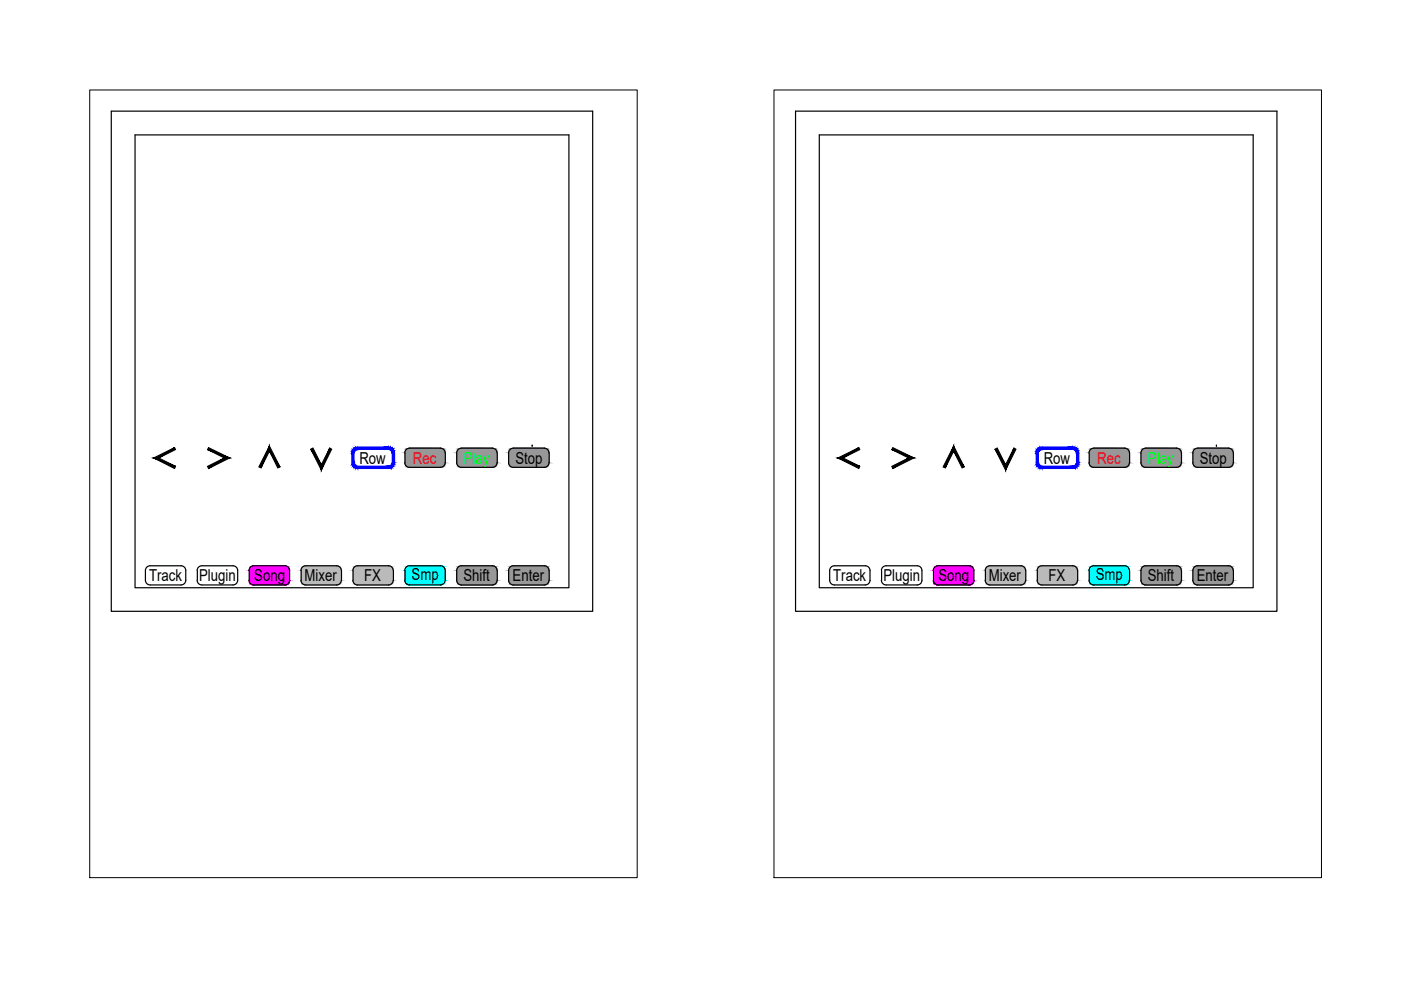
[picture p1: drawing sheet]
<svg xmlns="http://www.w3.org/2000/svg" width="297mm" height="210mm" viewBox="0 0 297 210" stroke-linecap="round" stroke-linejoin="round" font-family="sans-serif">
<defs><g id="words">
<g font-size="3.5">
<text x="76.2" y="98.3">Row</text>
<text x="109.3" y="98.3">Stop</text>
<text x="221.3" y="98.3">Row</text>
<text x="254.4" y="98.3">Stop</text>
<text x="31.6" y="123.2">Track</text>
<text x="42.2" y="123.3">Plugin</text>
<text x="53.9" y="123.3">Song</text>
<text x="64.6" y="123.2">Mixer</text>
<text x="77.2" y="123.3">FX</text>
<text x="87.3" y="122.9">Smp</text>
<text x="98.3" y="123.3">Shift</text>
<text x="108.7" y="123.2">Enter</text>
<text x="176.7" y="123.2">Track</text>
<text x="187.3" y="123.3">Plugin</text>
<text x="199" y="123.3">Song</text>
<text x="209.6" y="123.2">Mixer</text>
<text x="222.3" y="123.3">FX</text>
<text x="232.3" y="122.9">Smp</text>
<text x="243.3" y="123.3">Shift</text>
<text x="253.8" y="123.2">Enter</text>
</g>
<g font-size="3.5" fill="#f00">
<text x="87.6" y="98.3">Rec</text>
<text x="232.6" y="98.3">Rec</text>
</g>
<g font-size="3.5" fill="#0f0">
<text x="98.3" y="98.3">Play</text>
<text x="243.4" y="98.3">Play</text>
</g>
</g></defs>
<!-- layer: 0 -->
<g fill="#0ff" stroke="#0ff" stroke-width=".21">
<path d="M231.9 120h6.7zM231.7 120h6.9z"/>
<path d="M231.7 120h7.1zM231.6 120h7.2z"/>
<path d="M231.6 120l7.4 .1zM231.4 120.1h7.6z"/>
<path d="M231.4 120.1l7.8 .1-.2-.1zM231.4 120.1l7.8 .1h-7.9z"/>
<path d="M231.3 120.2l7.9 .1v-.1zM231.3 120.2l7.9 .1h-8z"/>
<path d="M231.2 120.3l8.2 .2-.2-.2zM231.2 120.3l8.2 .2h-8.3z"/>
<path d="M231.1 120.5l8.4 .1-.1-.1zM231.1 120.5l8.4 .1h-8.5z"/>
<path d="M231 120.6l8.5 .2v-.2zM231 120.6l8.5 .2h-8.6z"/>
<path d="M230.9 120.8l8.6 .2v-.2zM230.9 120.8l8.6 .2h-8.6z"/>
<path d="M230.9 121l8.6 2v-2zM230.9 121l8.6 2h-8.6z"/>
<path d="M230.9 123l8.6 .2v-.2zM230.9 123l8.6 .2h-8.6z"/>
<path d="M230.9 123.2l8.6 .2v-.2zM230.9 123.2l8.6 .2h-8.5z"/>
<path d="M231 123.4l8.4 .2 .1-.2zM231 123.4l8.4 .2h-8.3z"/>
<path d="M231.1 123.6l8.1 .1 .2-.1zM231.1 123.6l8.1 .1h-8z"/>
<path d="M231.2 123.7l8 .1v-.1zM231.2 123.7l8 .1h-7.9z"/>
<path d="M231.3 123.8h7.9zM231.3 123.8l7.7 .1z"/>
<path d="M231.4 123.9h7.6zM231.4 123.9l7.4 .1z"/>
<path d="M231.6 124h7.2zM231.6 124h7z"/>
<path d="M231.7 124h6.9zM231.7 124h6.8z"/>
<path d="M86.8 120h6.8zM86.7 120h6.9z"/>
<path d="M86.7 120h7zM86.5 120h7.2z"/>
<path d="M86.5 120l7.4 .1zM86.3 120.1h7.6z"/>
<path d="M86.3 120.1l7.8 .1-.2-.1zM86.3 120.1l7.8 .1h-7.9z"/>
<path d="M86.2 120.2l8 .1-.1-.1zM86.2 120.2l8 .1h-8.1z"/>
<path d="M86.1 120.3l8.2 .2-.1-.2zM86.1 120.3l8.2 .2h-8.3z"/>
<path d="M86 120.5l8.4 .1-.1-.1zM86 120.5l8.4 .1h-8.5z"/>
<path d="M85.9 120.6l8.5 .2v-.2zM85.9 120.6l8.5 .2h-8.5z"/>
<path d="M85.9 120.8l8.5 .2v-.2zM85.9 120.8l8.5 .2h-8.5z"/>
<path d="M85.9 121l8.5 2v-2zM85.9 121l8.5 2h-8.5z"/>
<path d="M85.9 123l8.5 .2v-.2zM85.9 123l8.5 .2h-8.5z"/>
<path d="M85.9 123.2l8.5 .2v-.2zM85.9 123.2l8.5 .2h-8.5z"/>
<path d="M85.9 123.4l8.4 .2 .1-.2zM85.9 123.4l8.4 .2h-8.3z"/>
<path d="M86 123.6l8.2 .1 .1-.1zM86 123.6l8.2 .1h-8.1z"/>
<path d="M86.1 123.7l8 .1 .1-.1zM86.1 123.7l8 .1h-7.9z"/>
<path d="M86.2 123.8h7.9zM86.2 123.8l7.7 .1z"/>
<path d="M86.3 123.9h7.6zM86.3 123.9l7.4 .1z"/>
<path d="M86.5 124h7.2zM86.5 124h7.1z"/>
<path d="M86.7 124h6.9zM86.7 124h6.7z"/>
</g>
<g fill="#f0f" stroke="#f0f" stroke-width=".21">
<path d="M198.9 120h6.8zM198.7 120h7z"/>
<path d="M198.7 120h7.2zM198.5 120h7.4z"/>
<path d="M198.5 120l7.6 .1zM198.3 120.1h7.8z"/>
<path d="M198.3 120.1l7.9 .2-.1-.2zM198.3 120.1l7.9 .2h-8z"/>
<path d="M198.2 120.3l8.1 .1-.1-.1zM198.2 120.3l8.1 .1h-8.2z"/>
<path d="M198.1 120.4l8.3 .2-.1-.2zM198.1 120.4l8.3 .2h-8.4z"/>
<path d="M198 120.6l8.5 .2-.1-.2zM198 120.6l8.5 .2h-8.6z"/>
<path d="M197.9 120.8l8.6 .2v-.2zM197.9 120.8l8.6 .2h-8.6z"/>
<path d="M197.9 121l8.6 2v-2zM197.9 121l8.6 2h-8.6z"/>
<path d="M197.9 123l8.6 .2v-.2zM197.9 123l8.6 .2h-8.6zM197.9 123.2h8.6zM197.9 123.2h8.6z"/>
<path d="M197.9 123.2l8.5 .2 .1-.2zM197.9 123.2l8.5 .2h-8.4z"/>
<path d="M198 123.4h8.4zM198 123.4h8.4z"/>
<path d="M198 123.4l8.3 .2 .1-.2zM198 123.4l8.3 .2h-8.3z"/>
<path d="M198 123.6h8.3zM198 123.6h8.3z"/>
<path d="M198.1 123.6h8.2zM198.1 123.6l8.2 .1z"/>
<path d="M198.1 123.7h8.2zM198.1 123.7h8.1z"/>
<path d="M198.2 123.7h8zM198.2 123.7l7.9 .1z"/>
<path d="M198.3 123.8h7.8zM198.3 123.8l7.8 .1z"/>
<path d="M198.3 123.9h7.8zM198.3 123.9h7.7z"/>
<path d="M198.4 123.9h7.6zM198.4 123.9l7.5 .1z"/>
<path d="M198.5 124h7.4zM198.5 124h7.3z"/>
<path d="M198.6 124h7.2zM198.6 124h7.1z"/>
<path d="M198.7 124h6.9zM198.7 124h7z"/>
<path d="M198.7 124h6.9zM198.7 124h6.8z"/>
<path d="M53.8 120h6.8zM53.7 120h6.9z"/>
<path d="M53.7 120h7.1zM53.4 120h7.4z"/>
<path d="M53.4 120l7.6 .1zM53.3 120.1h7.7z"/>
<path d="M53.3 120.1l7.8 .2-.1-.2zM53.3 120.1l7.8 .2h-8z"/>
<path d="M53.1 120.3l8.1 .1-.1-.1zM53.1 120.3l8.1 .1h-8.2z"/>
<path d="M53 120.4l8.3 .2-.1-.2zM53 120.4l8.3 .2h-8.4z"/>
<path d="M52.9 120.6l8.5 .2-.1-.2zM52.9 120.6l8.5 .2h-8.6z"/>
<path d="M52.8 120.8l8.6 .2v-.2zM52.8 120.8l8.6 .2h-8.6z"/>
<path d="M52.8 121l8.6 2v-2zM52.8 121l8.6 2h-8.6z"/>
<path d="M52.8 123l8.6 .2v-.2zM52.8 123l8.6 .2h-8.6zM52.8 123.2h8.6zM52.8 123.2h8.6z"/>
<path d="M52.8 123.2l8.6 .2v-.2zM52.8 123.2l8.6 .2h-8.5z"/>
<path d="M52.9 123.4h8.5zM52.9 123.4h8.4z"/>
<path d="M52.9 123.4l8.4 .2v-.2zM52.9 123.4l8.4 .2h-8.3z"/>
<path d="M53 123.6h8.3zM53 123.6h8.2z"/>
<path d="M53 123.6h8.2zM53 123.6l8.2 .1z"/>
<path d="M53.1 123.7h8.1zM53.1 123.7h8z"/>
<path d="M53.1 123.7h8zM53.1 123.7l8 .1z"/>
<path d="M53.2 123.8h7.9zM53.2 123.8l7.8 .1z"/>
<path d="M53.3 123.9h7.7zM53.3 123.9h7.6z"/>
<path d="M53.4 123.9h7.5zM53.4 123.9l7.4 .1z"/>
<path d="M53.4 124h7.4zM53.4 124h7.3z"/>
<path d="M53.5 124h7.2zM53.5 124h7.1z"/>
<path d="M53.7 124h6.9zM53.7 124h6.9z"/>
<path d="M53.7 124h6.9zM53.7 124h6.7z"/>
</g>
<g fill="#bababa" stroke="#bababa" stroke-width=".21">
<path d="M209.9 120h6.8zM209.7 120h7z"/>
<path d="M209.7 120h7.2zM209.5 120h7.4z"/>
<path d="M209.5 120l7.6 .1zM209.4 120.1h7.7z"/>
<path d="M209.4 120.1l7.8 .2-.1-.2zM209.4 120.1l7.8 .2h-8z"/>
<path d="M209.2 120.3l8.1 .1-.1-.1zM209.2 120.3l8.1 .1h-8.2z"/>
<path d="M209.1 120.4l8.3 .2-.1-.2zM209.1 120.4l8.3 .2h-8.4z"/>
<path d="M209 120.6l8.5 .2-.1-.2zM209 120.6l8.5 .2h-8.6z"/>
<path d="M208.9 120.8l8.6 .2v-.2zM208.9 120.8l8.6 .2h-8.6z"/>
<path d="M208.9 121l8.6 2v-2zM208.9 121l8.6 2h-8.6z"/>
<path d="M208.9 123l8.6 .2v-.2zM208.9 123l8.6 .2h-8.6z"/>
<path d="M208.9 123.2l8.5 .2 .1-.2zM208.9 123.2l8.5 .2h-8.4z"/>
<path d="M209 123.4l8.4 .2v-.2zM209 123.4l8.4 .2h-8.3z"/>
<path d="M209.1 123.6l8.2 .1 .1-.1zM209.1 123.6l8.2 .1h-8.2z"/>
<path d="M209.1 123.7l8 .1 .2-.1zM209.1 123.7l8 .1h-7.8z"/>
<path d="M209.3 123.8h7.8zM209.3 123.8l7.7 .1z"/>
<path d="M209.4 123.9h7.6zM209.4 123.9l7.4 .1z"/>
<path d="M209.6 124h7.2zM209.6 124h7.1z"/>
<path d="M209.7 124h7zM209.7 124h6.8z"/>
<path d="M220.9 120h6.8zM220.7 120h7z"/>
<path d="M220.7 120h7.1zM220.6 120h7.2z"/>
<path d="M220.6 120l7.4 .1zM220.4 120.1h7.6z"/>
<path d="M220.4 120.1l7.7 .1-.1-.1zM220.4 120.1l7.7 .1h-7.8z"/>
<path d="M220.3 120.2l8 .1-.2-.1zM220.3 120.2l8 .1h-8.2z"/>
<path d="M220.1 120.3l8.3 .2-.1-.2zM220.1 120.3l8.3 .2h-8.3z"/>
<path d="M220.1 120.5l8.3 .1v-.1zM220.1 120.5l8.3 .1h-8.4z"/>
<path d="M220 120.6l8.5 .2-.1-.2zM220 120.6l8.5 .2h-8.6z"/>
<path d="M219.9 120.8l8.6 .2v-.2zM219.9 120.8l8.6 .2h-8.6z"/>
<path d="M219.9 121l8.6 2v-2zM219.9 121l8.6 2h-8.6z"/>
<path d="M219.9 123l8.6 .2v-.2zM219.9 123l8.6 .2h-8.6z"/>
<path d="M219.9 123.2l8.5 .2 .1-.2zM219.9 123.2l8.5 .2h-8.4z"/>
<path d="M220 123.4l8.4 .2v-.2zM220 123.4l8.4 .2h-8.3z"/>
<path d="M220.1 123.6l8.2 .1 .1-.1zM220.1 123.6l8.2 .1h-8.2z"/>
<path d="M220.1 123.7l8 .1 .2-.1zM220.1 123.7l8 .1h-7.8z"/>
<path d="M220.3 123.8h7.8zM220.3 123.8l7.7 .1z"/>
<path d="M220.4 123.9h7.6zM220.4 123.9l7.4 .1z"/>
<path d="M220.6 124h7.2zM220.6 124h7.1z"/>
<path d="M220.7 124h7zM220.7 124h6.8z"/>
<path d="M64.8 120h6.8zM64.7 120h6.9z"/>
<path d="M64.7 120h7.1zM64.4 120h7.4z"/>
<path d="M64.4 120l7.6 .1zM64.3 120.1h7.7z"/>
<path d="M64.3 120.1l7.8 .2-.1-.2zM64.3 120.1l7.8 .2h-8z"/>
<path d="M64.1 120.3l8.1 .1-.1-.1zM64.1 120.3l8.1 .1h-8.2z"/>
<path d="M64 120.4l8.3 .2-.1-.2zM64 120.4l8.3 .2h-8.4z"/>
<path d="M63.9 120.6l8.5 .2-.1-.2zM63.9 120.6l8.5 .2h-8.5z"/>
<path d="M63.9 120.8l8.5 .2v-.2zM63.9 120.8l8.5 .2h-8.5z"/>
<path d="M63.9 121l8.5 2v-2zM63.9 121l8.5 2h-8.5z"/>
<path d="M63.9 123l8.5 .2v-.2zM63.9 123l8.5 .2h-8.5z"/>
<path d="M63.9 123.2l8.5 .2v-.2zM63.9 123.2l8.5 .2h-8.5z"/>
<path d="M63.9 123.4l8.4 .2 .1-.2zM63.9 123.4l8.4 .2h-8.3z"/>
<path d="M64 123.6l8.2 .1 .1-.1zM64 123.6l8.2 .1h-8.1z"/>
<path d="M64.1 123.7l8 .1 .1-.1zM64.1 123.7l8 .1h-7.9z"/>
<path d="M64.2 123.8h7.9zM64.2 123.8l7.7 .1z"/>
<path d="M64.3 123.9h7.6zM64.3 123.9l7.5 .1z"/>
<path d="M64.5 124h7.3zM64.5 124h7.1z"/>
<path d="M64.7 124h6.9zM64.7 124h6.7z"/>
<path d="M75.8 120h6.8zM75.7 120h6.9z"/>
<path d="M75.7 120h7zM75.5 120h7.2z"/>
<path d="M75.5 120l7.4 .1zM75.3 120.1h7.6z"/>
<path d="M75.3 120.1l7.8 .1-.2-.1zM75.3 120.1l7.8 .1h-7.9z"/>
<path d="M75.2 120.2l8 .1-.1-.1zM75.2 120.2l8 .1h-8.1z"/>
<path d="M75.1 120.3l8.2 .2-.1-.2zM75.1 120.3l8.2 .2h-8.3z"/>
<path d="M75 120.5l8.4 .1-.1-.1zM75 120.5l8.4 .1h-8.5z"/>
<path d="M74.9 120.6l8.5 .2v-.2zM74.9 120.6l8.5 .2h-8.5z"/>
<path d="M74.9 120.8l8.5 .2v-.2zM74.9 120.8l8.5 .2h-8.5z"/>
<path d="M74.9 121l8.5 2v-2zM74.9 121l8.5 2h-8.5z"/>
<path d="M74.9 123l8.5 .2v-.2zM74.9 123l8.5 .2h-8.5z"/>
<path d="M74.9 123.2l8.5 .2v-.2zM74.9 123.2l8.5 .2h-8.5z"/>
<path d="M74.9 123.4l8.4 .2 .1-.2zM74.9 123.4l8.4 .2h-8.3z"/>
<path d="M75 123.6l8.2 .1 .1-.1zM75 123.6l8.2 .1h-8.1z"/>
<path d="M75.1 123.7l8 .1 .1-.1zM75.1 123.7l8 .1h-7.9z"/>
<path d="M75.2 123.8h7.9zM75.2 123.8l7.7 .1z"/>
<path d="M75.3 123.9h7.6zM75.3 123.9l7.4 .1z"/>
<path d="M75.5 124h7.2zM75.5 124h7.1z"/>
<path d="M75.7 124h6.9zM75.7 124h6.7z"/>
</g>
<g fill="#989898" stroke="#989898" stroke-width=".21">
<path d="M253.9 95l6.8 .1zM253.8 95.1h6.9z"/>
<path d="M242.9 95l6.8 .1zM242.8 95.1h6.9z"/>
<path d="M231.9 95l6.7 .1zM231.7 95.1h6.9z"/>
<path d="M253.8 95.1h7zM253.6 95.1h7.2z"/>
<path d="M242.8 95.1h7zM242.6 95.1h7.2z"/>
<path d="M231.7 95.1h7.1zM231.6 95.1h7.2z"/>
<path d="M253.6 95.1l7.4 .1zM253.4 95.2h7.6z"/>
<path d="M242.6 95.1l7.4 .1zM242.4 95.2h7.6z"/>
<path d="M231.6 95.1l7.4 .1zM231.4 95.2h7.6z"/>
<path d="M253.4 95.2l7.7 .1-.1-.1zM253.3 95.3l.1-.1 7.7 .1z"/>
<path d="M242.4 95.2l7.7 .1-.1-.1zM242.4 95.2l7.7 .1h-7.8z"/>
<path d="M231.4 95.2l7.8 .1-.2-.1zM231.4 95.2l7.8 .1h-7.9z"/>
<path d="M253.3 95.3l8 .1-.2-.1zM253.3 95.3l8 .1h-8.1z"/>
<path d="M242.3 95.3l7.9 .1-.1-.1zM242.3 95.3l7.9 .1h-8z"/>
<path d="M231.3 95.3l7.9 .1v-.1zM231.3 95.3l7.9 .1h-8z"/>
<path d="M253.2 95.4l8.2 .1-.1-.1zM253.2 95.4l8.2 .1h-8.3z"/>
<path d="M242.2 95.4l8.2 .1-.2-.1zM242.2 95.4l8.2 .1h-8.3z"/>
<path d="M231.2 95.4l8.2 .1-.2-.1zM231.2 95.4l8.2 .1h-8.3z"/>
<path d="M253.1 95.5l8.3 .2v-.2zM253.1 95.5l8.3 .2h-8.4z"/>
<path d="M242.1 95.5l8.3 .2v-.2zM242.1 95.5l8.3 .2h-8.4z"/>
<path d="M231.1 95.5l8.4 .2-.1-.2zM231.1 95.5l8.4 .2h-8.5z"/>
<path d="M253 95.7l8.5 .2-.1-.2zM253 95.7l8.5 .2h-8.5z"/>
<path d="M242 95.7l8.5 .2-.1-.2zM242 95.7l8.5 .2h-8.6z"/>
<path d="M231 95.7l8.5 .2v-.2zM231 95.7l8.5 .2h-8.6z"/>
<path d="M253 95.9l8.5 .1v-.1zM253 95.9l8.5 .1h-8.6z"/>
<path d="M241.9 95.9l8.6 .1v-.1zM241.9 95.9l8.6 .1h-8.6z"/>
<path d="M230.9 95.9l8.6 .1v-.1zM230.9 95.9l8.6 .1h-8.6z"/>
<path d="M252.9 96l8.6 2.1v-2.1zM252.9 96l8.6 2.1h-8.6z"/>
<path d="M241.9 96l8.6 2.1v-2.1zM241.9 96l8.6 2.1h-8.6z"/>
<path d="M230.9 96l8.6 2.1v-2.1zM230.9 96l8.6 2.1h-8.6z"/>
<path d="M252.9 98.1l8.6 .2v-.2zM252.9 98.1l8.6 .2h-8.5z"/>
<path d="M241.9 98.1l8.6 .2v-.2zM241.9 98.1l8.6 .2h-8.6z"/>
<path d="M230.9 98.1l8.6 .2v-.2zM230.9 98.1l8.6 .2h-8.6z"/>
<path d="M253 98.3l8.4 .2 .1-.2zM253 98.3l8.4 .2h-8.4z"/>
<path d="M241.9 98.3l8.5 .2 .1-.2zM241.9 98.3l8.5 .2h-8.4z"/>
<path d="M230.9 98.3l8.6 .2v-.2zM230.9 98.3l8.6 .2h-8.5z"/>
<path d="M253 98.5l8.4 .1v-.1zM253 98.5l8.4 .1h-8.3z"/>
<path d="M242 98.5l8.4 .1v-.1zM242 98.5l8.4 .1h-8.3z"/>
<path d="M231 98.5l8.4 .1 .1-.1zM231 98.5l8.4 .1h-8.3z"/>
<path d="M253.1 98.6l8.2 .1 .1-.1zM253.1 98.6l8.2 .1h-8.1z"/>
<path d="M242.1 98.6l8.1 .1 .2-.1zM242.1 98.6l8.1 .1h-8z"/>
<path d="M231.1 98.6l8.1 .1 .2-.1zM231.1 98.6l8.1 .1h-8z"/>
<path d="M253.2 98.7l7.9 .2 .2-.2zM253.2 98.7l7.9 .2h-7.8z"/>
<path d="M242.2 98.7l7.9 .2 .1-.2zM242.2 98.7l7.9 .2h-7.8z"/>
<path d="M231.2 98.7l8 .2v-.2zM231.2 98.7l8 .2h-7.9z"/>
<path d="M253.3 98.9h7.8zM253.3 98.9l7.7 .1z"/>
<path d="M242.3 98.9h7.8zM242.3 98.9l7.7 .1z"/>
<path d="M231.3 98.9h7.9zM231.3 98.9l7.7 .1z"/>
<path d="M253.4 99h7.6zM253.4 99h7.4z"/>
<path d="M242.4 99h7.6zM242.4 99h7.4z"/>
<path d="M231.4 99h7.6zM231.4 99h7.4z"/>
<path d="M253.6 99h7.2zM253.6 99l7.1 .1z"/>
<path d="M242.6 99h7.2zM242.6 99l7.1 .1z"/>
<path d="M231.6 99h7.2zM231.6 99l7 .1z"/>
<path d="M253.8 99.1h6.9zM253.8 99.1h6.7z"/>
<path d="M242.8 99.1h6.9zM242.8 99.1h6.7z"/>
<path d="M231.7 99.1h6.9zM231.7 99.1h6.8z"/>
<path d="M253.9 120h6.8zM253.8 120h6.9z"/>
<path d="M242.9 120h6.8zM242.8 120h6.9z"/>
<path d="M253.8 120h7zM253.6 120h7.2z"/>
<path d="M242.8 120h7zM242.6 120h7.2z"/>
<path d="M253.6 120l7.4 .1zM253.4 120.1h7.6z"/>
<path d="M242.6 120l7.4 .1zM242.4 120.1h7.6z"/>
<path d="M253.4 120.1l7.7 .1-.1-.1zM253.4 120.1l7.7 .1h-7.8z"/>
<path d="M242.4 120.1l7.7 .1-.1-.1zM242.4 120.1l7.7 .1h-7.8z"/>
<path d="M253.3 120.2l8 .1-.2-.1zM253.3 120.2l8 .1h-8.1z"/>
<path d="M242.3 120.2l7.9 .1-.1-.1zM242.2 120.3l.1-.1 7.9 .1z"/>
<path d="M253.2 120.3l8.2 .2-.1-.2zM253.2 120.3l8.2 .2h-8.3z"/>
<path d="M242.2 120.3l8.2 .2-.2-.2zM242.2 120.3l8.2 .2h-8.3z"/>
<path d="M253.1 120.5l8.3 .1v-.1zM253.1 120.5l8.3 .1h-8.4z"/>
<path d="M242.1 120.5l8.3 .1v-.1zM242.1 120.5l8.3 .1h-8.4z"/>
<path d="M253 120.6l8.5 .2-.1-.2zM253 120.6l8.5 .2h-8.5z"/>
<path d="M242 120.6l8.5 .2-.1-.2zM242 120.6l8.5 .2h-8.6z"/>
<path d="M253 120.8l8.5 .2v-.2zM253 120.8l8.5 .2h-8.6z"/>
<path d="M241.9 120.8l8.6 .2v-.2zM241.9 120.8l8.6 .2h-8.6z"/>
<path d="M252.9 121l8.6 2v-2zM252.9 121l8.6 2h-8.6z"/>
<path d="M241.9 121l8.6 2v-2zM241.9 121l8.6 2h-8.6z"/>
<path d="M252.9 123l8.6 .2v-.2zM252.9 123l8.6 .2h-8.5z"/>
<path d="M241.9 123l8.6 .2v-.2zM241.9 123l8.6 .2h-8.6z"/>
<path d="M253 123.2l8.4 .2 .1-.2zM253 123.2l8.4 .2h-8.4z"/>
<path d="M241.9 123.2l8.5 .2 .1-.2zM241.9 123.2l8.5 .2h-8.4z"/>
<path d="M253 123.4l8.4 .2v-.2zM253 123.4l8.4 .2h-8.3z"/>
<path d="M242 123.4l8.4 .2v-.2zM242 123.4l8.4 .2h-8.3z"/>
<path d="M253.1 123.6l8.2 .1 .1-.1zM253.1 123.6l8.2 .1h-8.1z"/>
<path d="M242.1 123.6l8.1 .1 .2-.1zM242.1 123.6l8.1 .1h-8z"/>
<path d="M253.2 123.7l7.9 .1 .2-.1zM253.2 123.7l7.9 .1h-7.8z"/>
<path d="M242.2 123.7l7.9 .1 .1-.1zM242.2 123.7l7.9 .1h-7.8z"/>
<path d="M253.3 123.8h7.8zM253.3 123.8l7.7 .1z"/>
<path d="M242.3 123.8h7.8zM242.3 123.8l7.7 .1z"/>
<path d="M253.4 123.9h7.6zM253.4 123.9l7.4 .1z"/>
<path d="M242.4 123.9h7.6zM242.4 123.9l7.4 .1z"/>
<path d="M253.6 124h7.2zM253.6 124h7.1z"/>
<path d="M242.6 124h7.2zM242.6 124h7.1z"/>
<path d="M253.8 124h6.9zM253.8 124h6.7z"/>
<path d="M242.8 124h6.9zM242.8 124h6.7z"/>
<path d="M108.9 95l6.7 .1zM108.7 95.1h6.9z"/>
<path d="M97.8 95l6.8 .1zM97.7 95.1h6.9z"/>
<path d="M86.8 95l6.8 .1zM86.7 95.1h6.9z"/>
<path d="M108.7 95.1h7.1zM108.5 95.1h7.3z"/>
<path d="M97.7 95.1h7zM97.5 95.1h7.2z"/>
<path d="M86.7 95.1h7zM86.5 95.1h7.2z"/>
<path d="M108.5 95.1l7.4 .1zM108.3 95.2h7.6z"/>
<path d="M97.5 95.1l7.4 .1zM97.3 95.2h7.6z"/>
<path d="M86.5 95.1l7.4 .1zM86.3 95.2h7.6z"/>
<path d="M108.3 95.2l7.7 .1-.1-.1zM108.2 95.3l.1-.1 7.7 .1z"/>
<path d="M97.3 95.2l7.7 .1-.1-.1zM97.3 95.2l7.7 .1h-7.8z"/>
<path d="M86.3 95.2l7.8 .1-.2-.1zM86.3 95.2l7.8 .1h-7.9z"/>
<path d="M108.2 95.3l8 .1-.2-.1zM108.2 95.3l8 .1h-8.1z"/>
<path d="M97.2 95.3l8 .1-.2-.1zM97.2 95.3l8 .1h-8.1z"/>
<path d="M86.2 95.3l8 .1-.1-.1zM86.2 95.3l8 .1h-8.1z"/>
<path d="M108.1 95.4l8.2 .1-.1-.1zM108.1 95.4l8.2 .1h-8.3z"/>
<path d="M97.1 95.4l8.2 .1-.1-.1zM97.1 95.4l8.2 .1h-8.3z"/>
<path d="M86.1 95.4l8.2 .1-.1-.1zM86.1 95.4l8.2 .1h-8.3z"/>
<path d="M108 95.5l8.3 .2v-.2zM108 95.5l8.3 .2h-8.4z"/>
<path d="M97 95.5l8.3 .2v-.2zM97 95.5l8.3 .2h-8.4z"/>
<path d="M86 95.5l8.4 .2-.1-.2zM86 95.5l8.4 .2h-8.5z"/>
<path d="M107.9 95.7l8.5 .2-.1-.2zM107.9 95.7l8.5 .2h-8.5z"/>
<path d="M96.9 95.7l8.5 .2-.1-.2zM96.9 95.7l8.5 .2h-8.5z"/>
<path d="M85.9 95.7l8.5 .2v-.2zM85.9 95.7l8.5 .2h-8.5z"/>
<path d="M107.9 95.9l8.5 .1v-.1zM107.9 95.9l8.5 .1h-8.6z"/>
<path d="M96.9 95.9l8.5 .1v-.1zM96.9 95.9l8.5 .1h-8.6z"/>
<path d="M85.9 95.9l8.5 .1v-.1zM85.9 95.9l8.5 .1h-8.5z"/>
<path d="M107.8 96l8.6 2.1v-2.1zM107.8 96l8.6 2.1h-8.6z"/>
<path d="M96.8 96l8.6 2.1v-2.1zM96.8 96l8.6 2.1h-8.6z"/>
<path d="M85.9 96l8.5 2.1v-2.1zM85.9 96l8.5 2.1h-8.5z"/>
<path d="M107.8 98.1l8.6 .2v-.2zM107.8 98.1l8.6 .2h-8.5z"/>
<path d="M96.8 98.1l8.6 .2v-.2zM96.8 98.1l8.6 .2h-8.5z"/>
<path d="M85.9 98.1l8.5 .2v-.2zM85.9 98.1l8.5 .2h-8.5z"/>
<path d="M107.9 98.3l8.4 .2 .1-.2zM107.9 98.3l8.4 .2h-8.4z"/>
<path d="M96.9 98.3l8.4 .2 .1-.2zM96.9 98.3l8.4 .2h-8.4z"/>
<path d="M85.9 98.3l8.5 .2v-.2zM85.9 98.3l8.5 .2h-8.5z"/>
<path d="M107.9 98.5l8.4 .1v-.1zM107.9 98.5l8.4 .1h-8.3z"/>
<path d="M96.9 98.5l8.4 .1v-.1zM96.9 98.5l8.4 .1h-8.3z"/>
<path d="M85.9 98.5l8.4 .1 .1-.1zM85.9 98.5l8.4 .1h-8.3z"/>
<path d="M108 98.6l8.2 .1 .1-.1zM108 98.6l8.2 .1h-8.1z"/>
<path d="M97 98.6l8.2 .1 .1-.1zM97 98.6l8.2 .1h-8.1z"/>
<path d="M86 98.6l8.2 .1 .1-.1zM86 98.6l8.2 .1h-8.1z"/>
<path d="M108.1 98.7l7.9 .2 .2-.2zM108.1 98.7l7.9 .2h-7.8z"/>
<path d="M97.1 98.7l7.9 .2 .2-.2zM97.1 98.7l7.9 .2h-7.8z"/>
<path d="M86.1 98.7l8 .2 .1-.2zM86.1 98.7l8 .2h-7.9z"/>
<path d="M108.2 98.9h7.8zM108.2 98.9l7.7 .1z"/>
<path d="M97.2 98.9h7.8zM97.2 98.9l7.7 .1z"/>
<path d="M86.2 98.9h7.9zM86.2 98.9l7.7 .1z"/>
<path d="M108.3 99h7.6zM108.3 99h7.5z"/>
<path d="M97.3 99h7.6zM97.3 99h7.4z"/>
<path d="M86.3 99h7.6zM86.3 99h7.4z"/>
<path d="M108.5 99h7.3zM108.5 99l7.1 .1z"/>
<path d="M97.5 99h7.2zM97.5 99l7.1 .1z"/>
<path d="M86.5 99h7.2zM86.5 99l7.1 .1z"/>
<path d="M108.7 99.1h6.9zM108.7 99.1h6.7z"/>
<path d="M97.7 99.1h6.9zM97.7 99.1h6.7z"/>
<path d="M86.7 99.1h6.9zM86.7 99.1h6.7z"/>
<path d="M108.9 120h6.7zM108.7 120h6.9z"/>
<path d="M97.8 120h6.8zM97.7 120h6.9z"/>
<path d="M108.7 120h7.1zM108.5 120h7.3z"/>
<path d="M97.7 120h7zM97.5 120h7.2z"/>
<path d="M108.5 120l7.4 .1zM108.3 120.1h7.6z"/>
<path d="M97.5 120l7.4 .1zM97.3 120.1h7.6z"/>
<path d="M108.3 120.1l7.7 .1-.1-.1zM108.3 120.1l7.7 .1h-7.8z"/>
<path d="M97.3 120.1l7.7 .1-.1-.1zM97.3 120.1l7.7 .1h-7.8z"/>
<path d="M108.2 120.2l8 .1-.2-.1zM108.2 120.2l8 .1h-8.1z"/>
<path d="M97.2 120.2l8 .1-.2-.1zM97.1 120.3l.1-.1 8 .1z"/>
<path d="M108.1 120.3l8.2 .2-.1-.2zM108.1 120.3l8.2 .2h-8.3z"/>
<path d="M97.1 120.3l8.2 .2-.1-.2zM97.1 120.3l8.2 .2h-8.3z"/>
<path d="M108 120.5l8.3 .1v-.1zM108 120.5l8.3 .1h-8.4z"/>
<path d="M97 120.5l8.3 .1v-.1zM97 120.5l8.3 .1h-8.4z"/>
<path d="M107.9 120.6l8.5 .2-.1-.2zM107.9 120.6l8.5 .2h-8.5z"/>
<path d="M96.9 120.6l8.5 .2-.1-.2zM96.9 120.6l8.5 .2h-8.5z"/>
<path d="M107.9 120.8l8.5 .2v-.2zM107.9 120.8l8.5 .2h-8.6z"/>
<path d="M96.9 120.8l8.5 .2v-.2zM96.9 120.8l8.5 .2h-8.6z"/>
<path d="M107.8 121l8.6 2v-2zM107.8 121l8.6 2h-8.6z"/>
<path d="M96.8 121l8.6 2v-2zM96.8 121l8.6 2h-8.6z"/>
<path d="M107.8 123l8.6 .2v-.2zM107.8 123l8.6 .2h-8.5z"/>
<path d="M96.8 123l8.6 .2v-.2zM96.8 123l8.6 .2h-8.5z"/>
<path d="M107.9 123.2l8.4 .2 .1-.2zM107.9 123.2l8.4 .2h-8.4z"/>
<path d="M96.9 123.2l8.4 .2 .1-.2zM96.9 123.2l8.4 .2h-8.4z"/>
<path d="M107.9 123.4l8.4 .2v-.2zM107.9 123.4l8.4 .2h-8.3z"/>
<path d="M96.9 123.4l8.4 .2v-.2zM96.9 123.4l8.4 .2h-8.3z"/>
<path d="M108 123.6l8.2 .1 .1-.1zM108 123.6l8.2 .1h-8.1z"/>
<path d="M97 123.6l8.2 .1 .1-.1zM97 123.6l8.2 .1h-8.1z"/>
<path d="M108.1 123.7l7.9 .1 .2-.1zM108.1 123.7l7.9 .1h-7.8z"/>
<path d="M97.1 123.7l7.9 .1 .2-.1zM97.1 123.7l7.9 .1h-7.8z"/>
<path d="M108.2 123.8h7.8zM108.2 123.8l7.7 .1z"/>
<path d="M97.2 123.8h7.8zM97.2 123.8l7.7 .1z"/>
<path d="M108.3 123.9h7.6zM108.3 123.9l7.5 .1z"/>
<path d="M97.3 123.9h7.6zM97.3 123.9l7.4 .1z"/>
<path d="M108.5 124h7.3zM108.5 124h7.1z"/>
<path d="M97.5 124h7.2zM97.5 124h7.1z"/>
<path d="M108.7 124h6.9zM108.7 124h6.7z"/>
<path d="M97.7 124h6.9zM97.7 124h6.7z"/>
</g>
<g fill="none" stroke="#000" stroke-width=".25">
<path d="M23.6 23.6h102.1M168.7 23.6h102M85.8 96a1 1 0 0 1 1-1h6.6a.99 .99 0 0 1 1 1v2.1a1.07 1.07 0 0 1-1 1h-6.6a1 1 0 0 1-1-1M85.9 96v2.1M104.4 95a.99 .99 0 0 1 1 1M104.4 95h-6.6a1 1 0 0 0-1 1v2.1a.99 .99 0 0 0 1 1h6.6M105.4 98.1a.99 .99 0 0 1-1 1M105.4 96v2.1M108.8 95a1 1 0 0 0-1 1v2.1a.99 .99 0 0 0 1 1M108.9 95h6.5a.99 .99 0 0 1 1 1M116.4 98.1a.99 .99 0 0 1-1 1h-6.5M116.4 96v2.1"/>
<path d="M230.9 96a1 1 0 0 1 1-1h6.6a.99 .99 0 0 1 1 1v2.1a1.07 1.07 0 0 1-1 1h-6.6a1 1 0 0 1-1-1M230.9 96v2.1M249.5 95a.99 .99 0 0 1 1 1M249.5 95h-6.6a1 1 0 0 0-1 1v2.1a.99 .99 0 0 0 1 1h6.6M250.5 98.1a.99 .99 0 0 1-1 1M250.5 96v2.1M253.9 95a1 1 0 0 0-1 1v2.1a.99 .99 0 0 0 1 1M253.9 95h6.6a.99 .99 0 0 1 1 1M261.5 98.1a.99 .99 0 0 1-1 1h-6.6M261.5 96v2.1M31.8 120a1 1 0 0 0-1 1v2a.99 .99 0 0 0 1 1M31.8 120h6.6"/>
<path d="M38.4 120a.99 .99 0 0 1 1 1v2a1 1 0 0 1-1 1M42.8 120a.93 .93 0 0 0-1 1v2a.99 .99 0 0 0 1 1M42.8 120h6.6a.99 .99 0 0 1 1 1v2a1 1 0 0 1-1 1h-6.6M71.4 120a.99 .99 0 0 1 1 1M71.4 120h-6.6a.99 .99 0 0 0-1 1M75.8 120a.93 .93 0 0 0-.9 1l-.1 2a.99 .99 0 0 0 1 1M75.8 120h6.6a.99 .99 0 0 1 1 1M104.4 120a.99 .99 0 0 1 1 1M104.4 120h-6.6a1 1 0 0 0-1 1v2a.99 .99 0 0 0 1 1h6.6M108.8 120a1 1 0 0 0-1 1v2a.99 .99 0 0 0 1 1M108.9 120h6.5a.99 .99 0 0 1 1 1M183.5 120a.99 .99 0 0 1 1 1v2a1 1 0 0 1-1 1"/>
<path d="M183.5 120h-6.6a1 1 0 0 0-1 1v2a.99 .99 0 0 0 1 1h6.6M187.9 120a.93 .93 0 0 0-1 1v2a.99 .99 0 0 0 1 1M187.9 120h6.6a.99 .99 0 0 1 1 1v2a1 1 0 0 1-1 1h-6.6M216.4 120a.99 .99 0 0 1 1 1M216.5 120h-6.6a.99 .99 0 0 0-1 1M220.9 120a.93 .93 0 0 0-1 1v2a.99 .99 0 0 0 1 1M220.9 120h6.6M227.4 120a.99 .99 0 0 1 1 1M249.5 120a.99 .99 0 0 1 1 1M249.5 120h-6.6a1 1 0 0 0-1 1v2a.99 .99 0 0 0 1 1h6.6M253.9 120a1 1 0 0 0-1 1v2a.99 .99 0 0 0 1 1M253.9 120h6.6a.99 .99 0 0 1 1 1"/>
<path d="M31.8 124h6.6M52.8 121a1 1 0 0 1 1-1h6.6a.99 .99 0 0 1 1 1v2a1 1 0 0 1-1 1h-6.6a1 1 0 0 1-1-1M52.8 121v2M63.8 123a.99 .99 0 0 0 1 1h6.6M63.9 121v2M72.4 123a.99 .99 0 0 1-1 1M72.4 121v2M83.4 123a.99 .99 0 0 1-1 1h-6.6M83.4 121v2M85.8 121a1 1 0 0 1 1-1h6.6a.99 .99 0 0 1 1 1v2a1.07 1.07 0 0 1-1 1h-6.6a1 1 0 0 1-1-1M85.9 121v2M105.4 123a.99 .99 0 0 1-1 1"/>
<path d="M105.4 121v2M116.4 123a.99 .99 0 0 1-1 1h-6.5M116.4 121v2M197.9 121a1 1 0 0 1 1-1h6.6a.99 .99 0 0 1 1 1v2a1 1 0 0 1-1 1h-6.6a1 1 0 0 1-1-1M197.9 121v2M208.9 123a.99 .99 0 0 0 1 1h6.6M208.9 121v2M217.4 123a.99 .99 0 0 1-1 1M217.5 121v2M220.9 124h6.6M228.4 123a.99 .99 0 0 1-1 1M228.5 121v2"/>
<path d="M230.9 121a1 1 0 0 1 1-1h6.6a.99 .99 0 0 1 1 1v2a1.07 1.07 0 0 1-1 1h-6.6a1 1 0 0 1-1-1M230.9 121v2M250.5 123a.99 .99 0 0 1-1 1M250.5 121v2M261.5 123a.99 .99 0 0 1-1 1h-6.6M261.5 121v2"/>
</g>
<!-- layer: touchdawpaneltop v3_Sketch1 -->
<path d="M23.6 23.6v106h102.1v-106M168.7 23.6v106h102v-106M112.8 94.6h.1M257.9 94.6h.1" fill="none" stroke="#000" stroke-width=".25"/>
<!-- layer: 0 -->
<g fill="#000" stroke="#000" stroke-width=".21">
<path d="M33.7 97.1l3.5-1.8-.2-.4zM32.6 97.1l4.4-2.2-3.3 2.2zM32.6 97.1l4.6 1.8-3.5-1.8zM32.6 97.1l4.6 1.8-.2 .4z"/>
<path d="M44.2 94.9l-.2 .4 4.7 1.8zM44 95.3l4.7 1.8h-1.1zM44.2 99.3l4.5-2.2h-1.1zM44 98.9l3.6-1.8-3.4 2.2z"/>
<path d="M57.1 94.6l-2.2 4.4 .4 .2zM57.1 94.6v1.1l-1.8 3.5zM57.1 94.6v1.1l2.3 3.3zM57.1 95.7l2.3 3.3-.5 .2z"/>
<path d="M65.9 95.2l2.2 3.3-1.7-3.5zM65.9 95.2l2.2 3.3v1.2zM69.9 95l-1.8 3.5v1.2zM69.9 95l.4 .2-2.2 4.5z"/>
<path d="M178.7 97.1l3.6-1.8-.2-.4zM177.6 97.1l4.5-2.2-3.4 2.2zM177.6 97.1l4.7 1.8-3.6-1.8zM177.6 97.1l4.7 1.8-.2 .4z"/>
<path d="M189.3 94.9l-.2 .4 4.7 1.8zM189.1 95.3l4.7 1.8h-1.2zM189.3 99.3l4.5-2.2h-1.2zM189.1 98.9l3.5-1.8-3.3 2.2z"/>
<path d="M202.2 94.6l-2.2 4.4 .4 .2zM202.2 94.6v1.1l-1.8 3.5zM202.2 94.6v1.1l2.2 3.3zM202.2 95.7l2.2 3.3-.4 .2z"/>
<path d="M211 95.2l2.2 3.3-1.8-3.5zM211 95.2l2.2 3.3v1.2zM215 95l-1.8 3.5v1.2zM215 95l.4 .2-2.2 4.5z"/>
</g>
<g fill="#00f" stroke="#00f" stroke-width=".21">
<path d="M228.2 96l.5-.3v.3zM228.2 95.8v.2l.5-.3zM228.5 95.3l.2 .4-.5 .1zM228.1 95.6l.1 .2 .3-.5zM228.2 95l.3 .3-.4 .3zM228.2 95l-.3 .4 .2 .2zM227.9 94.9l.3 .1-.3 .4zM227.9 94.9l-.2 .4 .2 .1zM227.5 94.8l.4 .1-.2 .4zM227.5 94.8v.5h.2z"/>
<path d="M228.2 96l.5 2.1v-2.1zM228.2 96l.5 2.1h-.5z"/>
<path d="M227.5 98.8l.4 .5h-.4zM227.5 98.8l.4 .5-.2-.5zM227.7 98.8l.5 .3-.3 .2zM227.7 98.8l.5 .3-.3-.4zM227.9 98.7l.6 .1-.3 .3zM227.9 98.7l.6 .1-.4-.3zM228.1 98.5h.6l-.2 .3zM228.2 98.3l-.1 .2h.6zM228.2 98.3l.5-.2v.4zM228.2 98.1v.2l.5-.2z"/>
<path d="M220.9 99.3h6.6v-.5zM220.9 98.8h6.6l-6.6 .5z"/>
<path d="M219.7 98.1h.4l-.4 .4zM219.7 98.5l.5-.2-.1-.2zM219.7 98.5l.5-.2-.3 .5zM220.2 98.3l-.3 .5 .4-.3zM219.9 98.8l.4-.3-.1 .6zM220.3 98.5l-.1 .6 .3-.4zM220.5 98.7v.6l-.3-.2zM220.5 98.7v.6l.2-.5zM220.7 98.8l.2 .5h-.4zM220.7 98.8l.2 .5v-.5z"/>
<path d="M219.7 96v2.1h.4zM219.7 96h.4v2.1z"/>
<path d="M220.5 94.9l.4-.1v.5zM220.5 94.9l.2 .4h.2zM220.2 95l.3-.1 .2 .4zM220.2 95l.3 .4 .2-.1zM219.9 95.3l.3-.3 .3 .4zM219.9 95.3l.4 .3 .2-.2zM219.9 95.3l.4 .3-.6 .1zM219.7 95.7l.5 .1 .1-.2zM219.7 95.7l.5 .1-.5 .2zM219.7 96h.4l.1-.2z"/>
<path d="M220.9 94.8v.5l6.6-.5zM220.9 95.3l6.6-.5v.5z"/>
<path d="M83.2 96l.4-.3 .1 .3zM83.1 95.8l.1 .2 .4-.3zM83.4 95.3l.2 .4-.5 .1zM83 95.6l.1 .2 .3-.5zM83.2 95l.2 .3-.4 .3zM83.2 95l-.3 .4 .1 .2zM82.8 94.9l.4 .1-.3 .4zM82.8 94.9l-.2 .4 .3 .1zM82.4 94.8l.4 .1-.2 .4zM82.4 94.8v.5h.2z"/>
<path d="M83.2 96l.5 2.1v-2.1zM83.2 96l.5 2.1h-.5z"/>
<path d="M82.4 98.8l.4 .5h-.4zM82.4 98.8l.4 .5-.2-.5zM82.6 98.8l.6 .3-.4 .2zM82.6 98.8l.6 .3-.3-.4zM82.9 98.7l.5 .1-.2 .3zM82.9 98.7l.5 .1-.4-.3zM83 98.5h.6l-.2 .3zM83.1 98.3l-.1 .2h.6zM83.1 98.3l.6-.2-.1 .4zM83.2 98.1l-.1 .2 .6-.2z"/>
<path d="M75.8 99.3h6.6v-.5zM75.8 98.8h6.6l-6.6 .5z"/>
<path d="M74.6 98.1h.5l-.5 .4zM74.6 98.5l.5-.2v-.2zM74.6 98.5l.5-.2-.3 .5zM75.1 98.3l-.3 .5 .4-.3zM74.8 98.8l.4-.3-.1 .6zM75.2 98.5l-.1 .6 .3-.4zM75.4 98.7l.1 .6-.4-.2zM75.4 98.7l.1 .6 .1-.5zM75.6 98.8l.2 .5h-.3zM75.6 98.8l.2 .5v-.5z"/>
<path d="M74.6 96v2.1h.5zM74.6 96h.5v2.1z"/>
<path d="M75.5 94.9l.3-.1v.5zM75.5 94.9l.1 .4h.2zM75.1 95l.4-.1 .1 .4zM75.1 95l.3 .4 .2-.1zM74.8 95.3l.3-.3 .3 .4zM74.8 95.3l.4 .3 .2-.2zM74.8 95.3l.4 .3-.6 .1zM74.6 95.7l.5 .1 .1-.2zM74.6 95.7l.5 .1-.5 .2zM74.6 96h.5v-.2z"/>
<path d="M75.8 94.8v.5l6.6-.5zM75.8 95.3l6.6-.5v.5z"/>
</g>
<!-- layer: touchdawobenEnc v2_Sketch1 -->
<path d="M28.6 28.6h92v96h-92zM173.7 28.6h92v96h-92zM112.8 94.6h.1M257.9 94.6h.1" fill="none" stroke="#000" stroke-width=".25"/>
<!-- layer: 0 -->
<path d="M19 19.1h116.1v167h-116.1zM164.1 19.1h116.1v167h-116.1z" fill="none" stroke="#000" stroke-width=".21"/>
<use href="#words"/>
</svg>
